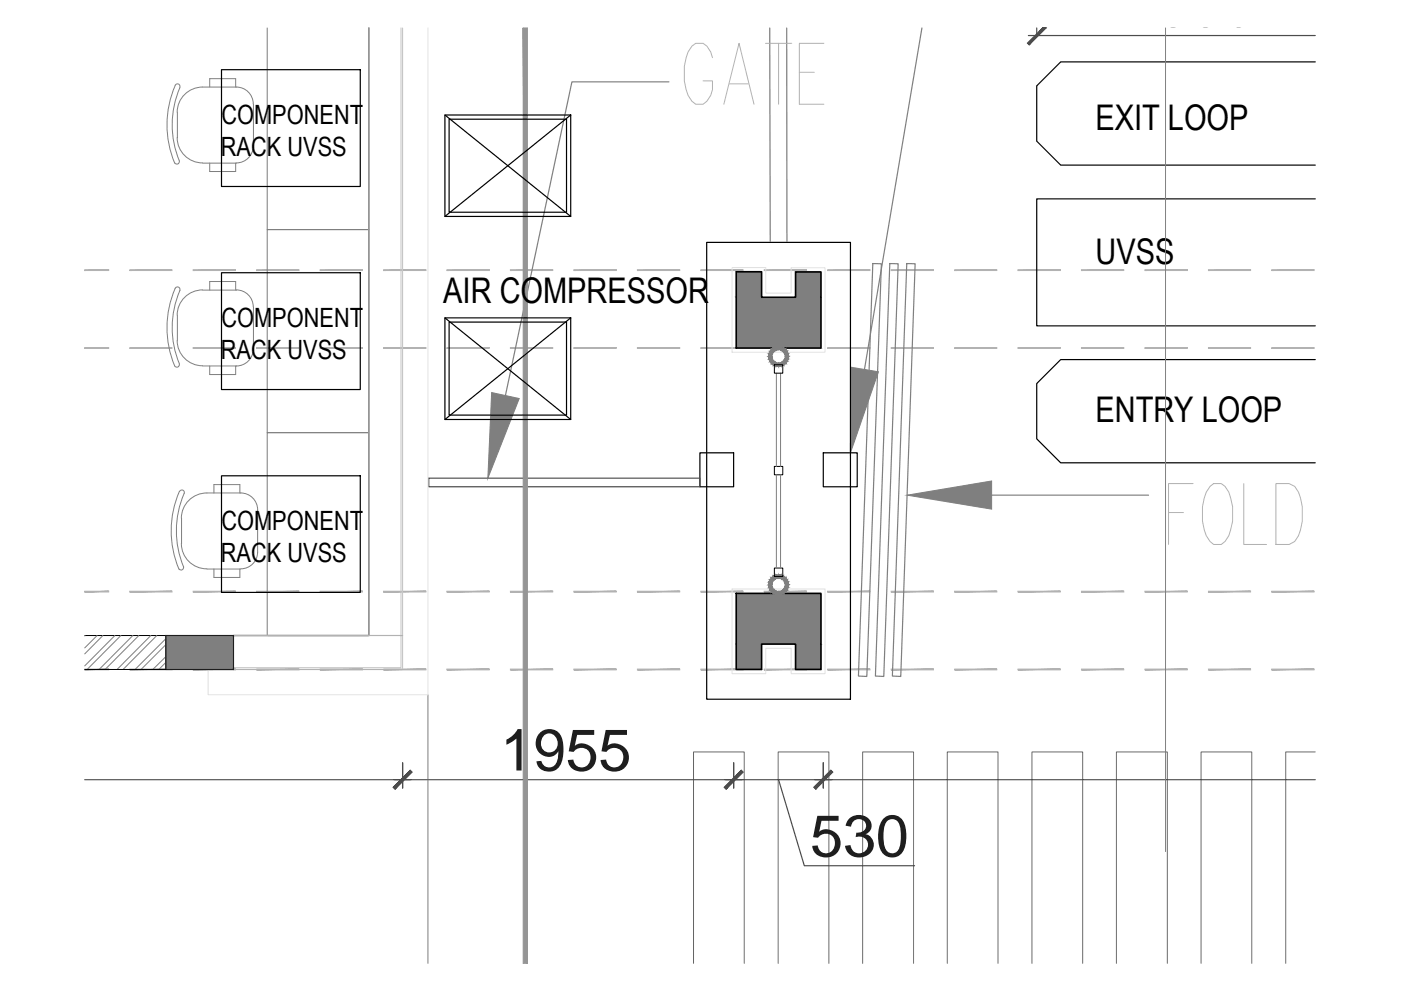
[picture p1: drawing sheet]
<svg xmlns="http://www.w3.org/2000/svg" width="297mm" height="210mm" viewBox="0 0 297 210" stroke-linecap="round" stroke-linejoin="round" font-family="sans-serif">
<defs><g id="words">
<g font-size="12.5" fill="#1d1d1d">
<text x="238.3" y="5.5">1830</text>
<text x="106.1" y="163.4">1955</text>
<text x="171.8" y="181.6">530</text>
</g>
<g font-size="7.5">
<text x="232.3" y="27.6">EXIT LOOP</text>
<text x="232.3" y="56">UVSS</text>
<text x="94" y="64.2">AIR COMPRESSOR</text>
<text x="232.3" y="89.6">ENTRY LOOP</text>
</g>
<g font-size="5.6">
<text x="47" y="26.2">COMPONENT</text>
<text x="46.8" y="33">RACK UVSS</text>
<text x="47" y="69.3">COMPONENT</text>
<text x="46.8" y="76.1">RACK UVSS</text>
<text x="47" y="112.3">COMPONENT</text>
<text x="46.8" y="119.1">RACK UVSS</text>
</g>
</g></defs>
<!-- layer: 0KERB -->
<path d="M163.2 5.9l.1 45.3M166.8 5.9v45.3" fill="none" stroke="#626262" stroke-width=".21"/>
<!-- layer: 0Crossings -->
<path d="M278.9 159.4h-6.3v44.9M147 204.3v-44.9h10.8v44.9M165 204.3v-44.9h10.7v44.9M182.9 204.3v-44.9h10.8v44.9M200.8 204.3v-44.9h10.8v44.9M218.8 204.3v-44.9h10.7v44.9M236.7 204.3v-44.9h10.8v44.9M254.6 204.3v-44.9h10.8v44.9" fill="none" stroke="#6d6d6d" stroke-width=".21"/>
<!-- layer: 0 FEATURE WALL -->
<g fill="#b2b2b2" stroke="#b2b2b2" stroke-width=".21">
<path d="M18 57.4h5v-.2zM18 57.2h5l-5 .2z"/>
<path d="M27.5 57.2v.2l9-.2zM27.5 57.4l9-.2v.2z"/>
<path d="M41 57.2v.2l8.9-.2zM41 57.4l8.9-.2v.2z"/>
<path d="M54.4 57.2v.2l9-.2zM54.4 57.4l9-.2v.2z"/>
<path d="M67.9 57.2v.2l8.9-.2zM67.9 57.4l8.9-.2v.2z"/>
<path d="M81.3 57.2v.2l9-.2zM81.3 57.4l9-.2v.2z"/>
<path d="M94.8 57.2v.2l8.9-.2zM94.8 57.4l8.9-.2v.2z"/>
<path d="M108.2 57.2v.2l9-.2zM108.2 57.4l9-.2v.2z"/>
<path d="M121.7 57.2v.2l9-.2zM121.7 57.4l9-.2v.2z"/>
<path d="M135.1 57.2v.2l9-.2zM135.1 57.4l9-.2v.2z"/>
<path d="M148.6 57.2v.2l8.9-.2zM148.6 57.4l8.9-.2v.2z"/>
<path d="M162 57.2v.2l9-.2zM162 57.4l9-.2v.2z"/>
<path d="M175.5 57.2v.2l9-.2zM175.5 57.4l9-.2v.2z"/>
<path d="M188.9 57.2v.2l9-.2zM188.9 57.4l9-.2v.2z"/>
<path d="M202.4 57.2v.2l8.9-.2zM202.4 57.4l8.9-.2v.2z"/>
<path d="M215.8 57.2v.2l9-.2zM215.8 57.4l9-.2v.2z"/>
<path d="M229.3 57.2v.2l9-.2zM229.3 57.4l9-.2v.2z"/>
<path d="M242.8 57.2v.2l8.9-.2zM242.8 57.4l8.9-.2v.2z"/>
<path d="M256.2 57.2v.2l8.9-.2zM256.2 57.4l8.9-.2v.2z"/>
<path d="M269.6 57.2v.2l9-.2zM269.6 57.4l9-.2v.2z"/>
<path d="M18 73.9h5v-.2zM18 73.7h5l-5 .2z"/>
<path d="M27.5 73.7v.2l9-.2zM27.5 73.9l9-.2v.2z"/>
<path d="M41 73.7v.2l8.9-.2zM41 73.9l8.9-.2v.2z"/>
<path d="M54.4 73.7v.2l9-.2zM54.4 73.9l9-.2v.2z"/>
<path d="M67.9 73.7v.2l8.9-.2zM67.9 73.9l8.9-.2v.2z"/>
<path d="M81.3 73.7v.2l9-.2zM81.3 73.9l9-.2v.2z"/>
<path d="M94.8 73.7v.2l8.9-.2zM94.8 73.9l8.9-.2v.2z"/>
<path d="M108.2 73.7v.2l9-.2zM108.2 73.9l9-.2v.2z"/>
<path d="M121.7 73.7v.2l9-.2zM121.7 73.9l9-.2v.2z"/>
<path d="M135.1 73.7v.2l9-.2zM135.1 73.9l9-.2v.2z"/>
<path d="M148.6 73.7v.2l8.9-.2zM148.6 73.9l8.9-.2v.2z"/>
<path d="M162 73.7v.2l9-.2zM162 73.9l9-.2v.2z"/>
<path d="M175.5 73.7v.2l9-.2zM175.5 73.9l9-.2v.2z"/>
<path d="M188.9 73.7v.2l9-.2zM188.9 73.9l9-.2v.2z"/>
<path d="M202.4 73.7v.2l8.9-.2zM202.4 73.9l8.9-.2v.2z"/>
<path d="M215.8 73.7v.2l9-.2zM215.8 73.9l9-.2v.2z"/>
<path d="M229.3 73.7v.2l9-.2zM229.3 73.9l9-.2v.2z"/>
<path d="M242.8 73.7v.2l8.9-.2zM242.8 73.9l8.9-.2v.2z"/>
<path d="M256.2 73.7v.2l8.9-.2zM256.2 73.9l8.9-.2v.2z"/>
<path d="M269.6 73.7v.2l9-.2zM269.6 73.9l9-.2v.2z"/>
<path d="M18 142h5v-.1zM18 141.9h5l-5 .1z"/>
<path d="M27.5 141.9v.1l9-.1zM27.5 142l9-.1v.1z"/>
<path d="M41 141.9v.1l8.9-.1zM41 142l8.9-.1v.1z"/>
<path d="M54.4 141.9v.1l9-.1zM54.4 142l9-.1v.1z"/>
<path d="M67.9 141.9v.1l8.9-.1zM67.9 142l8.9-.1v.1z"/>
<path d="M81.3 141.9v.1l9-.1zM81.3 142l9-.1v.1z"/>
<path d="M94.8 141.9v.1l8.9-.1zM94.8 142l8.9-.1v.1z"/>
<path d="M108.2 141.9v.1l9-.1zM108.2 142l9-.1v.1z"/>
<path d="M121.7 141.9v.1l9-.1zM121.7 142l9-.1v.1z"/>
<path d="M135.1 141.9v.1l9-.1zM135.1 142l9-.1v.1z"/>
<path d="M148.6 141.9v.1l8.9-.1zM148.6 142l8.9-.1v.1z"/>
<path d="M162 141.9v.1l9-.1zM162 142l9-.1v.1z"/>
<path d="M175.5 141.9v.1l9-.1zM175.5 142l9-.1v.1z"/>
<path d="M188.9 141.9v.1l9-.1zM188.9 142l9-.1v.1z"/>
<path d="M202.4 141.9v.1l8.9-.1zM202.4 142l8.9-.1v.1z"/>
<path d="M215.8 141.9v.1l9-.1zM215.8 142l9-.1v.1z"/>
<path d="M229.3 141.9v.1l9-.1zM229.3 142l9-.1v.1z"/>
<path d="M242.8 141.9v.1l8.9-.1zM242.8 142l8.9-.1v.1z"/>
<path d="M256.2 141.9v.1l8.9-.1zM256.2 142l8.9-.1v.1z"/>
<path d="M269.6 141.9v.1l9-.1zM269.6 142l9-.1v.1z"/>
<path d="M18 125.5h5v-.2zM18 125.3h5l-5 .2z"/>
<path d="M27.5 125.3v.2l9-.2zM27.5 125.5l9-.2v.2z"/>
<path d="M41 125.3v.2l8.9-.2zM41 125.5l8.9-.2v.2z"/>
<path d="M54.4 125.3v.2l9-.2zM54.4 125.5l9-.2v.2z"/>
<path d="M67.9 125.3v.2l8.9-.2zM67.9 125.5l8.9-.2v.2z"/>
<path d="M81.3 125.3v.2l9-.2zM81.3 125.5l9-.2v.2z"/>
<path d="M94.8 125.3v.2l8.9-.2zM94.8 125.5l8.9-.2v.2z"/>
<path d="M108.2 125.3v.2l9-.2zM108.2 125.5l9-.2v.2z"/>
<path d="M121.7 125.3v.2l9-.2zM121.7 125.5l9-.2v.2z"/>
<path d="M135.1 125.3v.2l9-.2zM135.1 125.5l9-.2v.2z"/>
<path d="M148.6 125.3v.2l8.9-.2zM148.6 125.5l8.9-.2v.2z"/>
<path d="M162 125.3v.2l9-.2zM162 125.5l9-.2v.2z"/>
<path d="M175.5 125.3v.2l9-.2zM175.5 125.5l9-.2v.2z"/>
<path d="M188.9 125.3v.2l9-.2zM188.9 125.5l9-.2v.2z"/>
<path d="M202.4 125.3v.2l8.9-.2zM202.4 125.5l8.9-.2v.2z"/>
<path d="M215.8 125.3v.2l9-.2zM215.8 125.5l9-.2v.2z"/>
<path d="M229.3 125.3v.2l9-.2zM229.3 125.5l9-.2v.2z"/>
<path d="M242.8 125.3v.2l8.9-.2zM242.8 125.5l8.9-.2v.2z"/>
<path d="M256.2 125.3v.2l8.9-.2zM256.2 125.5l8.9-.2v.2z"/>
<path d="M269.6 125.3v.2l9-.2zM269.6 125.5l9-.2v.2z"/>
</g>
<!-- layer: uvss dim -->
<g fill="none" stroke="#000" stroke-width=".25">
<path d="M47 14.8h29.4v24.7h-29.4zM278.9 13.1h-54l-5.1 5.1v11.7l5.1 5.1h54M94.3 24.4h26.7v21.5h-26.7zM94.3 24.4l26.7 21.5M95.2 25.3h24.9v19.7h-24.9zM121 24.4l-26.7 21.5M47 57.8h29.4v24.8h-29.4zM278.9 42.2h-59.1v26.9h59.1M94.3 67.4h26.7v21.5h-26.7zM94.3 67.4l26.7 21.5M95.2 68.3h24.9v19.7h-24.9zM121 67.4l-26.7 21.5"/>
<path d="M278.9 76.2h-54l-5.1 5.1v11.7l5.1 5.1h54M148.4 96h7.1v7.2h-7.1zM174.6 96h7.2v7.2h-7.2zM47 100.9h29.4v24.7h-29.4z"/>
</g>
<path d="M185.1 55.9h1.8l-3.1 87.5-1.8-.1zM188.7 55.9h1.7l-3 87.5-1.8-.1zM192.2 55.9h1.8l-3 87.5-1.8-.1z" fill="none" stroke="#7f7f7f" stroke-width=".25"/>
<!-- layer: 0 hatch -->
<g fill="#7f7f7f" stroke="#7f7f7f" stroke-width=".21">
<path d="M192.3 105l17.9-3v6z"/>
<path d="M104.2 83.2l5.9 1.3-6.7 16.9z"/>
<path d="M180.4 77.9l5.8 .9-5.9 17.2z"/>
</g>
<path d="M141.8 17.4h-20.5l-14.1 66.5M195.5 5.9l-12.2 72.5M210.2 105h33.3" fill="none" stroke="#7f7f7f" stroke-width=".25"/>
<!-- layer: DR_TEXT -->
<path d="M151.1 12.2l-.4-1.2-.8-1.2-.8-.6h-1.6l-.8 .6a10.4 10.4 0 0 0-1.2 9.2l.4 1.2 .8 1.3 .8 .6h1.6a4.8 4.8 0 0 0 2-5h-2M154.7 17.8h4M162.3 9.2h5.6M165.1 9.2v12.9M169.5 15.3h3.1M174.7 9.2h-5.2v12.9h5.2M153.5 22.1l3.2-12.9 3.2 12.9M247.7 108.7h3.2M253 102.5h-5.3v12.9M256.6 103.1l.7-.6h1.6l.8 .6a10.7 10.7 0 0 1 1.2 9.3l-.4 1.2-.8 1.2-.8 .6h-1.6a6.4 6.4 0 0 1-2.4-4.9 10 10 0 0 1 1.7-7.4zM263.7 102.5v12.9h4.8M270.5 102.5h2.8l1.2 .6a10.4 10.4 0 0 1 1.2 9.3l-.4 1.2-.8 1.2-1.2 .6h-2.8z" fill="none" stroke="#b2b2b2" stroke-width=".21"/>
<!-- layer: DIM BW -->
<path d="M90.9 101.4h57.5v1.8h-57.5zM18 165.3h260.9M85.4 161.7v5.4M155.5 161.7v5.4M165.1 165.3l5.4 18.3h23.4M174.6 161.7v5.4" fill="none" stroke="#4c4c4c" stroke-width=".25"/>
<!-- layer: ZON-DIM -->
<g fill="#4c4c4c" stroke="#4c4c4c" stroke-width=".21">
<path d="M83.4 166.9l.3 .4 3.3-4zM87 163.3l.3 .4-3.6 3.6z"/>
<path d="M87 163.3l-3.3 4 3.6-3.6zM87 163.3l-3.3 4-.3-.4z"/>
<path d="M153.6 166.9l.3 .4 3.3-4zM157.2 163.3l.3 .4-3.6 3.6z"/>
<path d="M157.2 163.3l-3.3 4 3.6-3.6zM157.2 163.3l-3.3 4-.3-.4z"/>
<path d="M172.6 166.9l.3 .4 3.3-4zM176.2 163.3l.3 .4-3.6 3.6z"/>
<path d="M176.2 163.3l-3.3 4 3.6-3.6zM176.2 163.3l-3.3 4-.3-.4z"/>
<path d="M217.8 9.1l.4 .4 2.8-3.6zM221 5.9h.8l-3.6 3.6zM221 5.9h.8z"/>
</g>
<!-- layer: 0HATCH -->
<g fill="#7f7f7f" stroke="#7f7f7f" stroke-width=".21">
<path d="M156.1 125.8v10.8h17.9zM156.1 125.8h17.9v10.8z"/>
<path d="M168.7 136.6v5.3h5.3zM168.7 136.6h5.3v5.3z"/>
<path d="M156.1 136.6v5.3h5.4zM156.1 136.6h5.4v5.3z"/>
<path d="M168.7 57.7v5.3h5.3zM168.7 57.7h5.3v5.3z"/>
<path d="M156.1 57.6v5.4h5.4zM156.1 57.6h5.4v5.4z"/>
<path d="M156.1 63v10.8h17.9zM156.1 63h17.9v10.8z"/>
<path d="M35.2 134.7v7.2h14.3zM35.2 134.7h14.3v7.2z"/>
</g>
<!-- layer: COLUMN -->
<path d="M156.1 57.6h5.4v5.4h7.2v-5.3h5.3v16.1h-17.9zM156.1 125.8h17.9v16.1h-5.3v-5.3h-7.2v5.3h-5.4z" fill="none" stroke="#000" stroke-width=".34"/>
<!-- layer: ELE -->
<path d="M90.7 5.9v141.4h-46.6v-5.4M155.2 56.7h7.2v5.4h5.3v-5.3h7.2v17.9h-19.7zM155.2 124.9h19.7v17.9h-7.2v-5.3h-5.3v5.3h-7.2z" fill="none" stroke="#e1e1e1" stroke-width=".21"/>
<!-- layer: 0 FEATURE WALL -->
<path d="M149.8 51.4h30.5v96.9h-30.5z" fill="none" stroke="#000" stroke-width=".25"/>
<g fill="#7f7f7f" stroke="#7f7f7f" stroke-width=".21">
<path d="M165.1 121.8l.5 .1-.1 .7zM165.1 121.8v.8h.4zM164.5 121.9l.6-.1v.8zM164.5 121.9l.2 .7h.4zM164 122.1l.5-.2 .2 .7zM164 122.1l.4 .7 .3-.2zM163.5 122.5l.5-.4 .4 .7zM163.5 122.5l.6 .5 .3-.2zM163.5 122.5l.6 .5-.9-.1zM163.2 122.9l.6 .4 .3-.3zM163.2 122.9l.6 .4-.8 .1zM163 123.4l.7 .2 .1-.3zM163 123.4l.7 .2-.8 .4zM162.9 124h.7l.1-.4zM162.9 124h.7l-.6 .5zM163 124.5l.7-.1-.1-.4zM163 124.5l.7-.1-.5 .7zM163.7 124.4l-.5 .7 .6-.4zM163.2 125.1l.6-.4-.3 .8zM163.8 124.7l-.3 .8 .6-.5zM163.5 125.5l.6-.5-.1 .9zM164.1 125l-.1 .9 .4-.6zM164.4 125.3l.1 .8-.5-.2zM164.4 125.3l.1 .8 .2-.7zM164.7 125.4l.4 .8-.6-.1zM164.7 125.4l.4 .8v-.8zM165.1 125.4l.5 .7-.5 .1zM165.1 125.4l.5 .7-.1-.7zM165.5 125.4l.6 .5-.5 .2zM165.5 125.4l.6 .5-.3-.6zM165.8 125.3l.8 .2-.5 .4zM165.8 125.3l.8 .2-.5-.5zM166.1 125l.8 .1-.3 .4zM166.3 124.7l-.2 .3 .8 .1zM166.3 124.7l.8-.2-.2 .6zM166.5 124.4l-.2 .3 .8-.2zM166.5 124.4l.7-.4-.1 .5zM166.5 124v.4l.7-.4zM166.5 124l.6-.6 .1 .6zM166.5 123.6v.4l.6-.6zM166.9 122.9l.2 .5-.6 .2zM166.3 123.3l.2 .3 .4-.7zM166.6 122.5l.3 .4-.6 .4zM166.1 123l.2 .3 .3-.8zM166.1 122.1l.5 .4-.5 .5zM166.1 122.1l-.3 .7 .3 .2zM165.6 121.9l.5 .2-.3 .7zM165.6 121.9l-.1 .7 .3 .2z"/>
<path d="M164.5 73.5l.6-.1v.7zM164.5 73.5l.2 .7 .4-.1zM164 73.7l.5-.2 .2 .7zM164 73.7l.4 .6 .3-.1zM163.5 74l.5-.3 .4 .6zM163.5 74l.6 .5 .3-.2zM163.5 74l.6 .5h-.9zM163.2 74.5l.6 .3 .3-.3zM163.2 74.5l.6 .3-.8 .2zM163 75l.7 .2 .1-.4zM163 75l.7 .2-.8 .4zM162.9 75.6h.7l.1-.4zM162.9 75.6h.7l-.6 .5zM163 76.1l.7-.2-.1-.3zM163 76.1l.7-.2-.5 .7zM163.7 75.9l-.5 .7 .6-.3zM163.2 76.6l.6-.3-.3 .8zM163.8 76.3l-.3 .8 .6-.5zM163.5 77.1l.6-.5-.1 .8zM164.1 76.6l-.1 .8 .4-.6zM164.4 76.8l.1 .8-.5-.2zM164.4 76.8l.1 .8 .2-.6zM164.7 77l.4 .7-.6-.1zM164.7 77l.4 .7v-.7z"/>
<path d="M166.5 75.6l.6-.6 .1 .6zM166.5 75.2v.4l.6-.6zM166.9 74.5l.2 .5-.6 .2zM166.3 74.8l.2 .4 .4-.7zM166.6 74l.3 .5-.6 .3zM166.1 74.5l.2 .3 .3-.8zM166.1 73.7l.5 .3-.5 .5zM166.1 73.7l-.3 .6 .3 .2zM165.6 73.5l.5 .2-.3 .6zM165.6 73.5l-.1 .7 .3 .1zM165.1 73.4l.5 .1-.1 .7zM165.1 73.4v.7l.4 .1z"/>
<path d="M165.1 77l.5 .6-.5 .1zM165.1 77l.5 .6-.1-.6zM165.5 77l.6 .4-.5 .2zM165.5 77l.6 .4-.3-.6zM165.8 76.8l.8 .3-.5 .3zM165.8 76.8l.8 .3-.5-.5zM166.1 76.6h.8l-.3 .5zM166.3 76.3l-.2 .3h.8zM166.3 76.3l.8-.2-.2 .5zM166.5 75.9l-.2 .4 .8-.2zM166.5 75.9l.7-.3-.1 .5zM166.5 75.6v.3l.7-.3z"/>
</g>
<!-- layer: 0MS -->
<path d="M164.2 77.3h1.8v1.8h-1.8zM164.2 98.9h1.8v1.8h-1.8zM164.2 120.4h1.8v1.8h-1.8z" fill="none" stroke="#000" stroke-width=".21"/>
<!-- layer: 0pvc -->
<path d="M164.6 79.1v19.8M165.5 79.1v19.8M164.6 100.7v19.7M165.5 100.7v19.7" fill="none" stroke="#7f7f7f" stroke-width=".21"/>
<!-- layer: DIM PARKING -->
<path d="M110.9 5.9v198.4h.9zM110.9 5.9h.9v198.4z" fill="#959595" stroke="#959595" stroke-width=".21"/>
<!-- layer: HATCH -->
<path d="M247.1 5.9v174.7M90.7 147.3v57" fill="none" stroke="#7f7f7f" stroke-width=".21"/>
<!-- layer: EL -->
<path d="M56.7 5.9v42.8h21.5v-42.8M56.7 48.7h21.5v43h-21.5zM56.7 91.7h21.5v43h-21.5z" fill="none" stroke="#7f7f7f" stroke-width=".21"/>
<!-- layer: WALL -->
<path d="M18 134.7h17.2M49.5 134.7v7.2M18 141.9h17.2" fill="none" stroke="#000" stroke-width=".21"/>
<!-- layer: furniture -->
<g fill="none" stroke="#7f7f7f" stroke-width=".21">
<path d="M37.1 18.1a.53 .53 0 0 1 .7-.3 .53 .53 0 0 1 .3 .7M37.1 18.1a20.1 20.1 0 0 0 .1 16.6 .53 .53 0 0 0 .6 0 .53 .53 0 0 0 .2-.5M38.2 18.6a19.9 19.9 0 0 0-.1 15.6M44.5 18.5v-1.8h5.5v1.8M37.6 23.8v5.4a5.4 5.4 0 0 0 5.4 5.3M43 34.6h7.1M44.5 34.6v1.8h5.5v-1.8M53.7 22a3.6 3.6 0 0 0-3.6-3.5h-7.1a5.4 5.4 0 0 0-5.4 5.3M53.7 31a3.6 3.6 0 0 1-3.6 3.5M53.7 22.1v8.9M37.1 61.2a.53 .53 0 0 1 .7-.3 .53 .53 0 0 1 .3 .7M37.1 61.1a20.2 20.2 0 0 0 .1 16.7 .53 .53 0 0 0 .6-.1 .53 .53 0 0 0 .2-.5"/>
<path d="M37.6 72.2a5.4 5.4 0 0 0 5.4 5.4M38.2 61.6a19.9 19.9 0 0 0-.1 15.6M43 77.6h7.1M44.5 61.5v-1.8h5.5v1.8M44.5 77.6v1.8h5.5v-1.8M53.7 65a3.6 3.6 0 0 0-3.6-3.5h-7.1a5.3 5.3 0 0 0-5.4 5.3v5.4M53.7 74a3.6 3.6 0 0 1-3.6 3.6M53.7 65.1v8.9M38.5 115.3a5.4 5.4 0 0 0 5.3 5.3M38.5 109.9v5.4M43.9 104.5a5.4 5.4 0 0 0-5.4 5.4M43.9 104.5h7.1a3.6 3.6 0 0 1 3.6 3.6"/>
<path d="M45.4 104.5v-1.8h5.5v1.8M54.6 108.1v8.9a3.6 3.6 0 0 1-3.6 3.6M38.9 120.2a.55 .55 0 0 1-.3 .6 .55 .55 0 0 1-.7-.2 20.2 20.2 0 0 1 .3-16.6 .53 .53 0 0 1 .7 0 .53 .53 0 0 1 .1 .6 19.8 19.8 0 0 0-.1 15.6M43.9 120.7h7.1M45.4 120.7v1.7h5.5v-1.7"/>
</g>
<!-- layer: glass -->
<path d="M85 5.9v135.7h-35.5M85.4 5.9v136h-35.9" fill="none" stroke="#c4c4c4" stroke-width=".21"/>
<!-- layer: DIM PARKING -->
<path d="M78.2 5.9v128.8h-28.7" fill="none" stroke="#959595" stroke-width=".34"/>
<!-- layer: 0WINDOW -->
<path d="M49.5 134.7h35.9M49.5 141.9h35.9" fill="none" stroke="#b2b2b2" stroke-width=".25"/>
<!-- layer: 0HATCH -->
<g fill="none" stroke="#7f7f7f" stroke-width=".21">
<path d="M18 134.7v.1M20.6 134.7l-2.6 2.7M21.8 134.7l-3.8 3.9M24.4 134.7l-6.4 6.5M25.6 134.7l-7.1 7.2M28.2 134.7l-7.2 7.2M29.4 134.7l-7.1 7.2M32 134.7l-7.2 7.2M33.2 134.7l-7.1 7.2M35.2 135.4l-6.6 6.5M35.2 139.2l-2.8 2.7M35.2 136.7l-5.3 5.2"/>
<path d="M35.2 140.5l-1.5 1.4"/>
</g>
<!-- layer: 0COMPOUND - HIGH WALL -->
<path d="M35.2 134.7h14.3v7.2h-14.3z" fill="none" stroke="#1d1d1d" stroke-width=".25"/>
<!-- layer: uvss dim -->
<path d="M218 7.5h60.9M219.8 5.9v1.6" fill="none" stroke="#4c4c4c" stroke-width=".25"/>
<use href="#words"/>
</svg>
